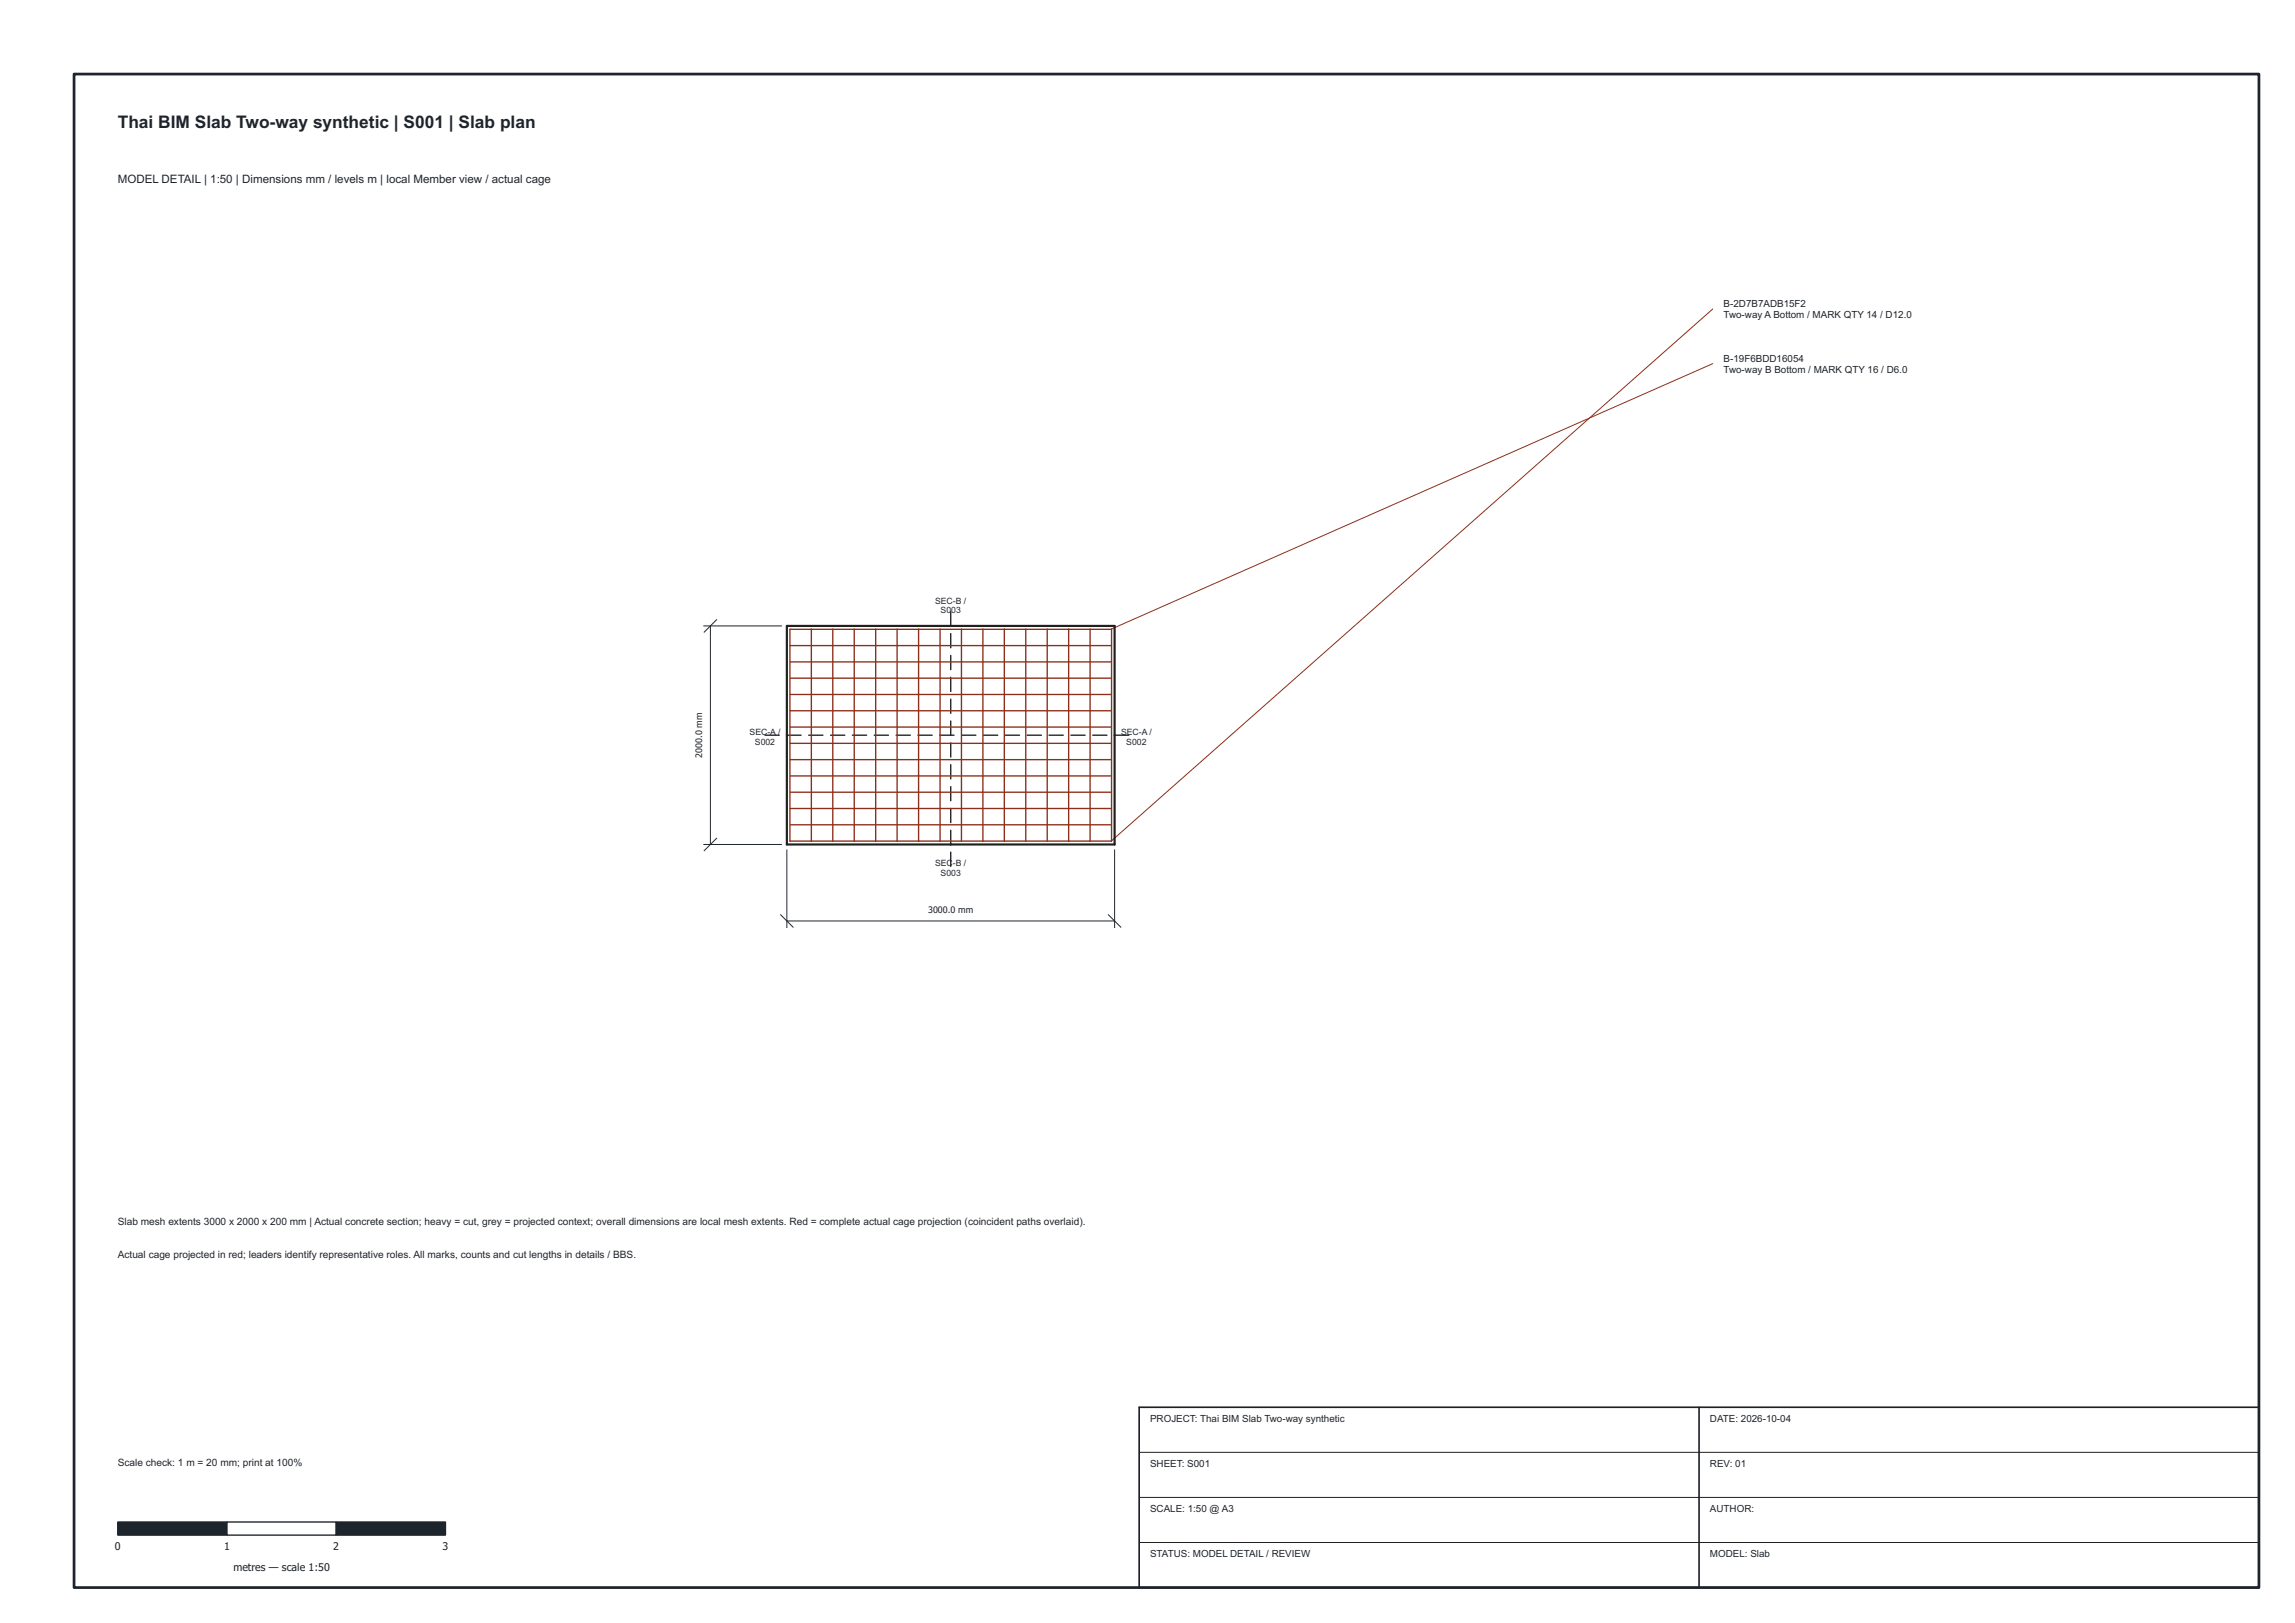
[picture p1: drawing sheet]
<svg xmlns="http://www.w3.org/2000/svg" width="420mm" height="297mm" viewBox="0 0 420 297" stroke-linecap="round" stroke-linejoin="round" font-family="sans-serif">
<defs><g id="words">
<text font-size="3.2" fill="#1e242c" x="21.6" y="23.4">Thai BIM Slab Two-way synthetic | S001 | Slab plan</text>
<text font-size="2.1" fill="#1e242c" x="21.6" y="33.5">MODEL DETAIL | 1:50 | Dimensions mm / levels m | local Member view / actual cage</text>
<g font-size="1.9" fill="#1e242c">
<text x="21.6" y="224.2">Slab mesh extents 3000 x 2000 x 200 mm | Actual concrete section; heavy = cut, grey = projected context; overall dimensions are local mesh extents. Red = complete actual cage projection (coincident paths overlaid).</text>
<text x="21.6" y="230.2">Actual cage projected in red; leaders identify representative roles. All marks, counts and cut lengths in details / BBS.</text>
<text x="21.6" y="268.2">Scale check: 1 m = 20 mm; print at 100%</text>
<text x="21" y="283.7">0</text>
<text x="41" y="283.7">1</text>
<text x="42.7" y="287.5">metres — scale 1:50</text>
<text x="61" y="283.7">2</text>
<text x="81" y="283.7">3</text>
</g>
<g font-size="1.8" fill="#1e242c">
<text x="315.6" y="56.2">B-2D7B7ADB15F2</text>
<text x="315.6" y="58.2">Two-way A Bottom / MARK QTY 14 / D12.0</text>
<text x="315.6" y="66.2">B-19F6BDD16054</text>
<text x="315.6" y="68.2">Two-way B Bottom / MARK QTY 16 / D6.0</text>
<text x="210.6" y="260.2">PROJECT: Thai BIM Slab Two-way synthetic</text>
<text x="313.1" y="260.2">DATE: 2026-10-04</text>
<text x="210.6" y="268.4">SHEET: S001</text>
<text x="313.1" y="268.4">REV: 01</text>
<text x="210.6" y="276.7">SCALE: 1:50 @ A3</text>
<text x="313.1" y="276.7">AUTHOR:</text>
<text x="210.6" y="284.9">STATUS: MODEL DETAIL / REVIEW</text>
<text x="313.1" y="284.9">MODEL: Slab</text>
</g>
<g font-size="1.6" fill="#1e242c">
<text x="171.2" y="110.5">SEC-B /</text>
<text x="172.2" y="112.3">S0</text>
<text x="174.1" y="112.3">03</text>
<text x="137.2" y="134.5">SEC-A /</text>
<text x="138.2" y="136.3">S002</text>
<text x="205.2" y="134.5">SEC-A /</text>
<text x="206.2" y="136.3">S002</text>
<text x="128.6" y="138.7" transform="rotate(-90 128.6 138.7)">2000.0 mm</text>
<text x="171.2" y="158.5">SEC</text>
<text x="172.2" y="160.3">S003</text>
<text x="174.5" y="158.5">-B /</text>
<text x="169.9" y="167.1">3000.0 mm</text>
</g>
</g></defs>
<path d="M313.6 56.6l-110.2 97.3M313.6 66.6l-110.1 48.5" fill="none" stroke="#8c301b" stroke-width=".18"/>
<path d="M208.6 265.8h205M208.6 274.1h205M208.6 282.3h205" fill="none" stroke="#202020" stroke-width=".18"/>
<g fill="none" stroke="#202020" stroke-width=".25">
<path d="M174.1 112v2.6M174.1 116v2.6M174.1 120v2.6M140.1 134.6h2.6M144.1 134.6h2.6M148.1 134.6h2.6M152.1 134.6h2.6M156.1 134.6h2.6M160.1 134.6h2.6M164.1 134.6h2.6M168.1 134.6h2.6M172.1 134.6h2.6"/>
<path d="M174.1 124v2.6M174.1 128v2.6M174.1 132v2.6M174.1 136v2.6M174.1 140v2.6M176.1 134.6h2.6M180.1 134.6h2.6M184.1 134.6h2.6M188.1 134.6h2.6M192.1 134.6h2.6M196.1 134.6h2.6M200.1 134.6h2.6"/>
<path d="M204.1 134.6h2.6M174.1 144v2.6M174.1 148v2.6M174.1 152v2.6M174.1 156v2.6"/>
</g>
<g fill="none" stroke="#8c301b" stroke-width=".25">
<path d="M144.6 115.1v38.9M144.7 118.2h58.7M144.7 115.2h58.7M148.5 115.1v38.9M152.5 115.1v38.9M156.4 115.1v38.9M160.3 115.1v38.9M164.2 115.1v38.9M168.2 115.1v38.9M172.1 115.1v38.9M176 115.1v38.9M179.9 115.1v38.9"/>
<path d="M183.9 115.1v38.9M187.8 115.1v38.9M191.7 115.1v38.9M195.6 115.1v38.9M199.6 115.1v38.9M203.5 115.1v38.9M144.7 139h58.7M144.7 136h58.7M144.7 133.1h58.7M144.7 130.1h58.7M144.7 127.1h58.7M144.7 124.1h58.7"/>
<path d="M144.7 121.1h58.7M144.7 153.9h58.7M144.7 151h58.7M144.7 148h58.7M144.7 145h58.7M144.7 142h58.7"/>
</g>
<path d="M144.1 114.6h60v40h-60z" fill="none" stroke="#202020" stroke-width=".4"/>
<path d="M208.6 257.6h205v33h-205zM311.1 257.6v33" fill="none" stroke="#202020" stroke-width=".3"/>
<path d="M21.6 278.6h20v2.4h-20z" fill="#1e242c" stroke="#1e242c" stroke-width=".25"/>
<path d="M41.6 278.6h20v2.4h-20z" fill="#fff" stroke="#1e242c" stroke-width=".25"/>
<path d="M61.6 278.6h20v2.4h-20z" fill="#1e242c" stroke="#1e242c" stroke-width=".25"/>
<path d="M144.1 155.6v14.2M204.1 155.6v14.2M142.9 167.4l2.3 2.3M144.1 168.6h60M202.9 167.4l2.3 2.3" fill="none" stroke="#1e242c" stroke-width=".18"/>
<path d="M166.9 165h14.3v2.8h-14.3z" fill="#fff"/>
<path d="M128.9 114.6h14.2M130.1 114.6v40M131.2 113.4l-2.3 2.3M128.9 154.6h14.2M131.2 153.4l-2.3 2.3" fill="none" stroke="#1e242c" stroke-width=".18"/>
<path d="M126.5 127.4h2.8v14.3h-2.8z" fill="#fff"/>
<path d="M13.6 13.6h400v277h-400z" fill="none" stroke="#1e242c" stroke-width=".5"/>
<use href="#words"/>
</svg>
